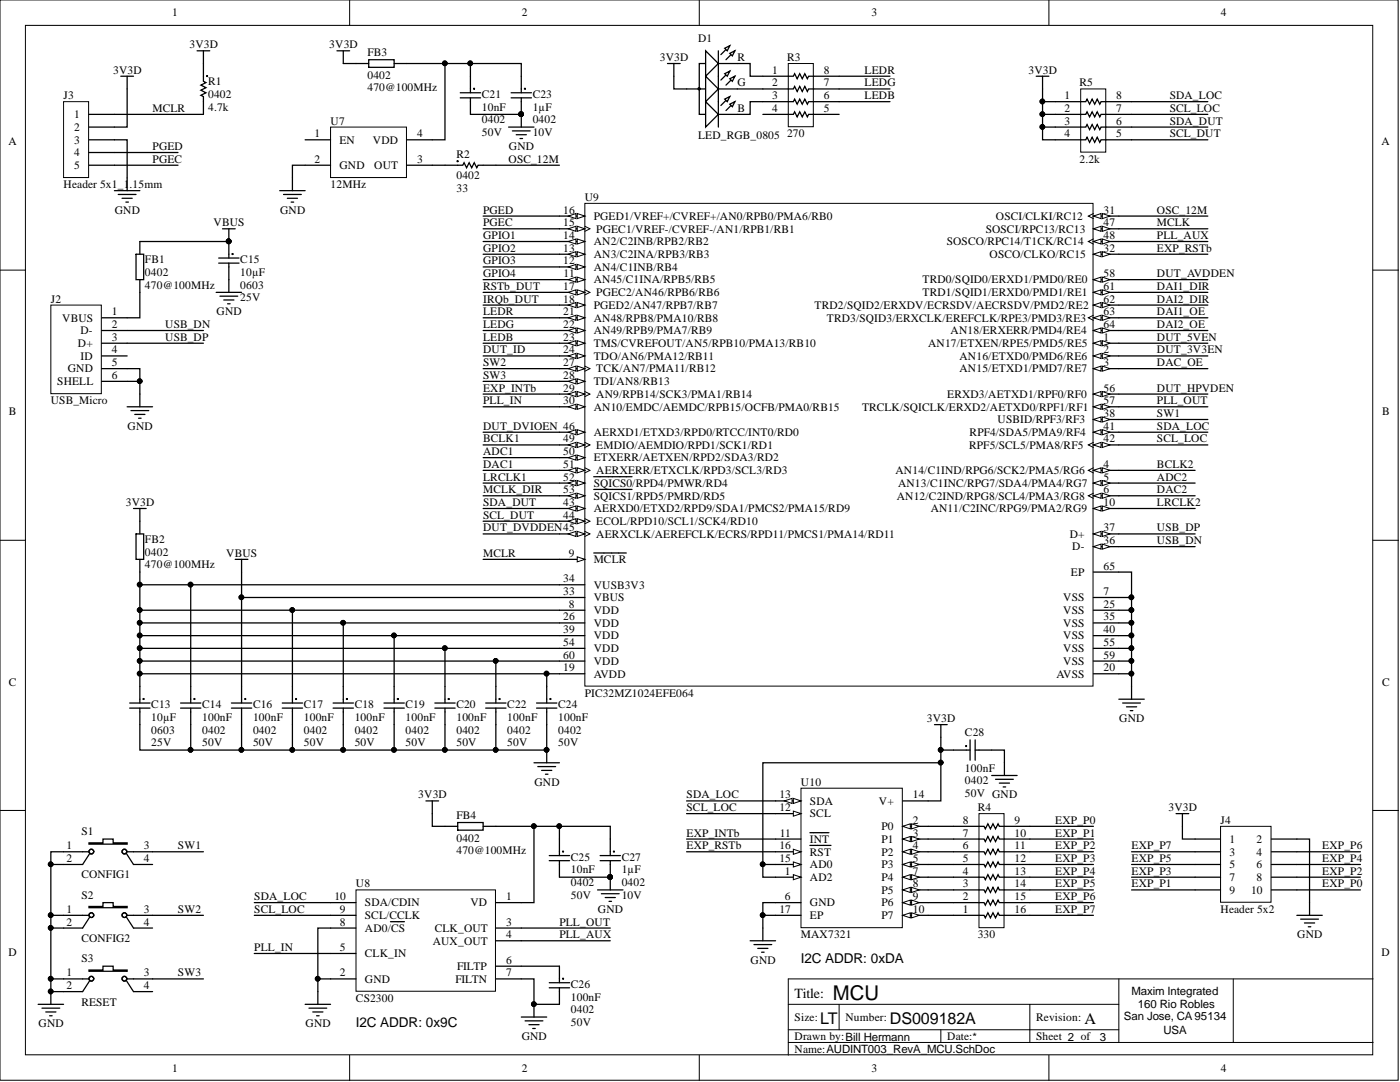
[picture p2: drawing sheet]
<svg xmlns="http://www.w3.org/2000/svg" width="279mm" height="216mm" viewBox="0 0 279 216" stroke-linecap="round" stroke-linejoin="round" font-family="sans-serif">
<defs><g id="words">
<text font-size="4.1" x="166.2" y="199.6">MCU</text>
<g font-size="3.2">
<text x="163.7" y="204.3">LT</text>
<text x="177.6" y="204.3">DS009182A</text>
<text x="216.4" y="204.3">A</text>
</g>
<text font-size="2.8" x="158.6" y="199">Title:</text>
<g font-size="2.7">
<text x="159.9" y="192.2">I2C ADDR: 0xDA</text>
<text x="71" y="204.9">I2C ADDR: 0x9C</text>
</g>
<g font-size="2.3">
<text x="34.3" y="3.3">1</text>
<text x="104.1" y="3.3">2</text>
<text x="173.9" y="3.3">3</text>
<text x="243.7" y="3.3">4</text>
<text x="37.8" y="9.6">3V3D</text>
<text x="65.7" y="9.6">3V3D</text>
<text x="73.3" y="11.2">FB3</text>
<text x="139.3" y="8.4">D1</text>
<text x="22.6" y="14.7">3V3D</text>
<text x="41.5" y="17">R1</text>
<text x="73.3" y="15.7">0402</text>
<text x="131.7" y="12.2">3V3D</text>
<text x="147.2" y="17.2">G</text>
<text x="147.2" y="12.2">R</text>
<text x="154.1" y="17.2">2</text>
<text x="154.1" y="14.7">1</text>
<text x="157.1" y="12.2">R3</text>
<text x="164.4" y="17.2">7</text>
<text x="164.4" y="14.7">8</text>
<text x="172.5" y="14.7">LEDR</text>
<text x="172.5" y="17.2">LEDG</text>
<text x="205.3" y="14.7">3V3D</text>
<text x="215.4" y="17.2">R5</text>
<text x="12.7" y="19.8">J3</text>
<text x="14.8" y="23.6">1</text>
<text x="30.4" y="22.3">MCLR</text>
<text x="41.5" y="19.5">0402</text>
<text x="41.5" y="22.1">4.7k</text>
<text x="73.3" y="18.3">470@100MHz</text>
<text x="96.2" y="22.1">10nF</text>
<text x="96.2" y="19.5">C21</text>
<text x="106.3" y="22.1">1µF</text>
<text x="106.3" y="19.5">C23</text>
<text x="147.2" y="22.3">B</text>
<text x="154.1" y="19.8">3</text>
<text x="154.1" y="22.3">4</text>
<text x="164.4" y="22.3">5</text>
<text x="164.4" y="19.8">6</text>
<text x="172.5" y="19.8">LEDB</text>
<text x="212.5" y="22.3">2</text>
<text x="212.5" y="19.8">1</text>
<text x="222.8" y="22.3">7</text>
<text x="222.8" y="19.8">8</text>
<text x="233.4" y="19.8">SDA_LOC</text>
<text x="233.4" y="22.3">SCL_LOC</text>
<text x="1.7" y="29">A</text>
<text x="14.8" y="26.1">2</text>
<text x="14.8" y="28.7">3</text>
<text x="30.4" y="29.9">PGED</text>
<text x="62.8" y="27.4">1</text>
<text x="66" y="24.9">U7</text>
<text x="67.7" y="28.7">EN</text>
<text x="74.4" y="28.7">VDD</text>
<text x="83.2" y="27.4">4</text>
<text x="96.2" y="24.6">0402</text>
<text x="96.2" y="27.1">50V</text>
<text x="101.6" y="29.9">GND</text>
<text x="106.3" y="24.6">0402</text>
<text x="106.3" y="27.1">10V</text>
<text x="139.3" y="27.6">LED_RGB_0805</text>
<text x="157.1" y="27.4">270</text>
<text x="212.5" y="24.9">3</text>
<text x="212.5" y="27.4">4</text>
<text x="222.8" y="27.4">5</text>
<text x="222.8" y="24.9">6</text>
<text x="233.4" y="24.9">SDA_DUT</text>
<text x="233.4" y="27.4">SCL_DUT</text>
<text x="275.7" y="29">A</text>
<text x="14.8" y="31.2">4</text>
<text x="14.8" y="33.7">5</text>
<text x="30.4" y="32.5">PGEC</text>
<text x="62.8" y="32.5">2</text>
<text x="67.7" y="33.7">GND</text>
<text x="74.7" y="33.7">OUT</text>
<text x="83.2" y="32.5">3</text>
<text x="91.1" y="35.8">0402</text>
<text x="91.1" y="31.6">R2</text>
<text x="101.5" y="32.5">OSC_12M</text>
<text x="215.4" y="32.5">2.2k</text>
<text x="12.7" y="37.5">Header 5x1_1</text>
<text x="25.9" y="37.5">.15mm</text>
<text x="66" y="37.5">12MHz</text>
<text x="91.1" y="38.3">33</text>
<text x="116.7" y="40.1">U9</text>
<text x="22.9" y="42.6">GND</text>
<text x="42.6" y="45.1">VBUS</text>
<text x="55.9" y="42.6">GND</text>
<text x="96.4" y="42.6">PGED</text>
<text x="96.4" y="45.1">PGEC</text>
<text x="96.4" y="47.7">GPIO1</text>
<text x="112.4" y="47.7">14</text>
<text x="112.4" y="45.1">15</text>
<text x="112.4" y="42.6">16</text>
<text x="118.5" y="43.9">PGED1/VREF+/CVREF+/AN0/RPB0/PMA6/RB0</text>
<text x="119" y="46.4">PGEC1/VREF-/CVREF-/AN1/RPB1/RB1</text>
<text x="196.7" y="46.4">SOSCI/RPC13/RC13</text>
<text x="198.8" y="43.9">OSCI/CLKI/RC12</text>
<text x="220.2" y="42.6">31</text>
<text x="220.2" y="45.1">47</text>
<text x="220.2" y="47.7">48</text>
<text x="230.9" y="45.1">MCLK</text>
<text x="230.9" y="47.7">PLL_AUX</text>
<text x="230.9" y="42.6">OSC_12M</text>
<text x="28.9" y="52.5">FB1</text>
<text x="48" y="52.5">C15</text>
<text x="96.4" y="50.2">GPIO2</text>
<text x="96.4" y="52.8">GPIO3</text>
<text x="112.4" y="52.8">12</text>
<text x="112.4" y="50.2">13</text>
<text x="118.5" y="51.5">AN3/C2INA/RPB3/RB3</text>
<text x="118.5" y="49">AN2/C2INB/RPB2/RB2</text>
<text x="188.9" y="49">SOSCO/RPC14/T1CK/RC14</text>
<text x="197.5" y="51.5">OSCO/CLKO/RC15</text>
<text x="220.2" y="50.2">32</text>
<text x="230.9" y="50.2">EXP_RSTb</text>
<text x="28.9" y="55">0402</text>
<text x="28.9" y="57.6">470@100MHz</text>
<text x="48" y="55">10µF</text>
<text x="48" y="57.6">0603</text>
<text x="96.4" y="57.8">RSTb_DUT</text>
<text x="96.4" y="55.3">GPIO4</text>
<text x="112.4" y="57.8">17</text>
<text x="112.5" y="55.3">11</text>
<text x="118.5" y="56.6">AN45/C1INA/RPB5/RB5</text>
<text x="118.5" y="54">AN4/C1INB/RB4</text>
<text x="119" y="59.1">PGEC2/AN46/RPB6/RB6</text>
<text x="184.1" y="56.6">TRD0/SQID0/ERXD1/PMD0/RE0</text>
<text x="184.1" y="59.1">TRD1/SQID1/ERXD0/PMD1/RE1</text>
<text x="220.2" y="55.3">58</text>
<text x="220.2" y="57.8">61</text>
<text x="230.9" y="55.3">DUT_AVDDEN</text>
<text x="230.9" y="57.8">DAI1_DIR</text>
<text x="10.1" y="60.4">J2</text>
<text x="12.4" y="64.2">VBUS</text>
<text x="22.3" y="62.9">1</text>
<text x="22.3" y="65.4">2</text>
<text x="33" y="65.4">USB_DN</text>
<text x="43.2" y="62.9">GND</text>
<text x="48" y="60.1">25V</text>
<text x="96.4" y="60.4">IRQb_DUT</text>
<text x="96.4" y="62.9">LEDR</text>
<text x="96.4" y="65.4">LEDG</text>
<text x="112.4" y="60.4">18</text>
<text x="112.4" y="62.9">21</text>
<text x="112.4" y="65.4">22</text>
<text x="118.5" y="61.6">PGED2/AN47/RPB7/RB7</text>
<text x="118.5" y="64.2">AN48/RPB8/PMA10/RB8</text>
<text x="162.6" y="61.6">TRD2/SQID2/ERXDV/ECRSDV/AECRSDV/PMD2/RE2</text>
<text x="165" y="64.2">TRD3/SQID3/ERXCLK/EREFCLK/RPE3/PMD3/RE3</text>
<text x="220.2" y="60.4">62</text>
<text x="220.2" y="62.9">63</text>
<text x="220.2" y="65.4">64</text>
<text x="230.9" y="62.9">DAI1_OE</text>
<text x="230.9" y="65.4">DAI2_OE</text>
<text x="230.9" y="60.4">DAI2_DIR</text>
<text x="15.6" y="69.2">D+</text>
<text x="16.1" y="66.7">D-</text>
<text x="16.1" y="71.8">ID</text>
<text x="22.3" y="68">3</text>
<text x="22.3" y="70.5">4</text>
<text x="33" y="68">USB_DP</text>
<text x="96.4" y="68">LEDB</text>
<text x="96.4" y="70.5">DUT_ID</text>
<text x="112.4" y="68">23</text>
<text x="112.4" y="70.5">24</text>
<text x="118.5" y="66.7">AN49/RPB9/PMA7/RB9</text>
<text x="118.5" y="69.2">TMS/CVREFOUT/AN5/RPB10/PMA13/RB10</text>
<text x="118.5" y="71.8">TDO/AN6/PMA12/RB11</text>
<text x="185.2" y="69.2">AN17/ETXEN/RPE5/PMD5/RE5</text>
<text x="189.7" y="66.7">AN18/ERXERR/PMD4/RE4</text>
<text x="191.5" y="71.8">AN16/ETXD0/PMD6/RE6</text>
<text x="220.2" y="68">1</text>
<text x="220.2" y="70.5">2</text>
<text x="230.9" y="68">DUT_5VEN</text>
<text x="230.9" y="70.5">DUT_3V3EN</text>
<text x="11.4" y="76.9">SHELL</text>
<text x="13.5" y="74.3">GND</text>
<text x="22.3" y="73.1">5</text>
<text x="22.3" y="75.6">6</text>
<text x="96.4" y="73.1">SW2</text>
<text x="96.4" y="75.6">SW3</text>
<text x="112.4" y="73.1">27</text>
<text x="112.4" y="75.6">28</text>
<text x="118.5" y="76.9">TDI/AN8/RB13</text>
<text x="119" y="74.3">TCK/AN7/PMA11/RB12</text>
<text x="191.5" y="74.3">AN15/ETXD1/PMD7/RE7</text>
<text x="220.2" y="73.1">3</text>
<text x="230.9" y="73.1">DAC_OE</text>
<text x="1.8" y="82.9">B</text>
<text x="10.1" y="80.7">USB_Micro</text>
<text x="96.4" y="80.7">PLL_IN</text>
<text x="96.4" y="78.1">EXP_INTb</text>
<text x="112.4" y="78.1">29</text>
<text x="112.4" y="80.7">30</text>
<text x="118.5" y="81.9">AN10/EMDC/AEMDC/RPB15/OCFB/PMA0/RB15</text>
<text x="119" y="79.4">AN9/RPB14/SCK3/PMA1/RB14</text>
<text x="172" y="81.9">TRCLK/SQICLK/ERXD2/AETXD0/RPF1/RF1</text>
<text x="189" y="79.4">ERXD3/AETXD1/RPF0/RF0</text>
<text x="220.2" y="83.2">38</text>
<text x="220.2" y="78.1">56</text>
<text x="220.2" y="80.7">57</text>
<text x="230.9" y="80.7">PLL_OUT</text>
<text x="230.9" y="83.2">SW1</text>
<text x="230.9" y="78.1">DUT_HPVDEN</text>
<text x="275.8" y="82.9">B</text>
<text x="25.5" y="85.7">GND</text>
<text x="96.4" y="88.3">BCLK1</text>
<text x="96.4" y="85.7">DUT_DVIOEN 46</text>
<text x="112.4" y="88.3">49</text>
<text x="118.5" y="87">AERXD1/ETXD3/RPD0/RTCC/INT0/RD0</text>
<text x="119" y="89.5">EMDIO/AEMDIO/RPD1/SCK1/RD1</text>
<text x="193.4" y="89.5">RPF5/SCL5/PMA8/RF5</text>
<text x="193.5" y="87">RPF4/SDA5/PMA9/RF4</text>
<text x="199.1" y="84.5">USBID/RPF3/RF3</text>
<text x="220.2" y="85.7">41</text>
<text x="220.2" y="88.3">42</text>
<text x="230.9" y="85.7">SDA_LOC</text>
<text x="230.9" y="88.3">SCL_LOC</text>
<text x="96.4" y="95.9">LRCLK1</text>
<text x="96.4" y="93.3">DAC1</text>
<text x="96.4" y="90.8">ADC1</text>
<text x="112.4" y="90.8">50</text>
<text x="112.4" y="93.3">51</text>
<text x="112.4" y="95.9">52</text>
<text x="118.5" y="92.1">ETXERR/AETXEN/RPD2/SDA3/RD2</text>
<text x="119" y="94.6">AERXERR/ETXCLK/RPD3/SCL3/RD3</text>
<text x="178.7" y="94.6">AN14/C1IND/RPG6/SCK2/PMA5/RG6</text>
<text x="220.2" y="93.3">4</text>
<text x="220.2" y="95.9">5</text>
<text x="230.9" y="93.3">BCLK2</text>
<text x="230.9" y="95.9">ADC2</text>
<text x="25.1" y="101">3V3D</text>
<text x="96.4" y="101">SDA_DUT</text>
<text x="96.4" y="98.4">MCLK_DIR</text>
<text x="112.4" y="101">43</text>
<text x="112.4" y="98.4">53</text>
<text x="118.5" y="97.2">SQICS0/RPD4/PMWR/RD4</text>
<text x="118.5" y="99.7">SQICS1/RPD5/PMRD/RD5</text>
<text x="179" y="99.7">AN12/C2IND/RPG8/SCL4/PMA3/RG8</text>
<text x="179.2" y="97.2">AN13/C1INC/RPG7/SDA4/PMA4/RG7</text>
<text x="220.2" y="98.4">6</text>
<text x="220.2" y="101">10</text>
<text x="230.9" y="101">LRCLK2</text>
<text x="230.9" y="98.4">DAC2</text>
<text x="96.4" y="103.5">SCL_DUT</text>
<text x="96.4" y="106">DUT_DVDDEN45</text>
<text x="112.4" y="103.5">44</text>
<text x="118.5" y="102.2">AERXD0/ETXD2/RPD9/SDA1/PMCS2/PMA15/RD9</text>
<text x="119" y="104.8">ECOL/RPD10/SCL1/SCK4/RD10</text>
<text x="119" y="107.3">AERXCLK/AEREFCLK/ECRS/RPD11/PMCS1/PMA14/RD11</text>
<text x="185.7" y="102.2">AN11/C2INC/RPG9/PMA2/RG9</text>
<text x="213.5" y="107.3">D+</text>
<text x="220.2" y="106">37</text>
<text x="230.9" y="106">USB_DP</text>
<text x="28.9" y="110.9">0402</text>
<text x="28.9" y="113.4">470@100MHz</text>
<text x="28.9" y="108.3">FB2</text>
<text x="45.2" y="111.1">VBUS</text>
<text x="96.4" y="111.1">MCLR</text>
<text x="113.5" y="111.1">9</text>
<text x="118.5" y="112.4">MCLR</text>
<text x="214" y="109.8">D-</text>
<text x="220.2" y="108.6">36</text>
<text x="220.2" y="113.6">65</text>
<text x="230.9" y="108.6">USB_DN</text>
<text x="112.4" y="118.7">33</text>
<text x="112.4" y="116.2">34</text>
<text x="118.5" y="120">VBUS</text>
<text x="118.5" y="117.4">VUSB3V3</text>
<text x="212.2" y="120">VSS</text>
<text x="213.7" y="114.9">EP</text>
<text x="220.2" y="118.7">7</text>
<text x="112.4" y="123.8">26</text>
<text x="113.5" y="121.3">8</text>
<text x="118.5" y="122.5">VDD</text>
<text x="118.5" y="125.1">VDD</text>
<text x="212.2" y="122.5">VSS</text>
<text x="212.2" y="125.1">VSS</text>
<text x="220.2" y="121.3">25</text>
<text x="220.2" y="123.8">35</text>
<text x="112.4" y="126.3">39</text>
<text x="112.4" y="128.9">54</text>
<text x="112.4" y="131.4">60</text>
<text x="118.5" y="127.6">VDD</text>
<text x="118.5" y="130.1">VDD</text>
<text x="212.2" y="127.6">VSS</text>
<text x="212.2" y="130.1">VSS</text>
<text x="220.2" y="126.3">40</text>
<text x="220.2" y="128.9">55</text>
<text x="220.2" y="131.4">59</text>
<text x="1.8" y="136.8">C</text>
<text x="112.4" y="133.9">19</text>
<text x="118.5" y="135.2">AVDD</text>
<text x="118.5" y="132.7">VDD</text>
<text x="210.9" y="135.2">AVSS</text>
<text x="212.2" y="132.7">VSS</text>
<text x="220.2" y="133.9">20</text>
<text x="275.8" y="136.8">C</text>
<text x="30.2" y="143.8">10µF</text>
<text x="30.2" y="141.3">C13</text>
<text x="40.3" y="143.8">100nF</text>
<text x="40.3" y="141.3">C14</text>
<text x="50.5" y="143.8">100nF</text>
<text x="50.5" y="141.3">C16</text>
<text x="60.6" y="143.8">100nF</text>
<text x="60.6" y="141.3">C17</text>
<text x="70.8" y="143.8">100nF</text>
<text x="70.8" y="141.3">C18</text>
<text x="80.9" y="143.8">100nF</text>
<text x="80.9" y="141.3">C19</text>
<text x="91.1" y="143.8">100nF</text>
<text x="91.1" y="141.3">C20</text>
<text x="101.2" y="143.8">100nF</text>
<text x="101.2" y="141.3">C22</text>
<text x="111.4" y="143.8">100nF</text>
<text x="111.4" y="141.3">C24</text>
<text x="116.7" y="139">PIC32MZ1024EFE064</text>
<text x="30.2" y="146.4">0603</text>
<text x="30.2" y="148.9">25V</text>
<text x="40.3" y="146.4">0402</text>
<text x="40.3" y="148.9">50V</text>
<text x="50.5" y="146.4">0402</text>
<text x="50.5" y="148.9">50V</text>
<text x="60.6" y="146.4">0402</text>
<text x="60.6" y="148.9">50V</text>
<text x="70.8" y="146.4">0402</text>
<text x="70.8" y="148.9">50V</text>
<text x="80.9" y="146.4">0402</text>
<text x="80.9" y="148.9">50V</text>
<text x="91.1" y="146.4">0402</text>
<text x="91.1" y="148.9">50V</text>
<text x="101.2" y="146.4">0402</text>
<text x="101.2" y="148.9">50V</text>
<text x="111.4" y="146.4">0402</text>
<text x="111.4" y="148.9">50V</text>
<text x="185" y="144.1">3V3D</text>
<text x="192.6" y="146.9">C28</text>
<text x="223.4" y="144.1">GND</text>
<text x="192.6" y="154">100nF</text>
<text x="83.5" y="159.3">3V3D</text>
<text x="106.7" y="156.8">GND</text>
<text x="137" y="159.3">SDA_LOC</text>
<text x="137" y="161.8">SCL_LOC</text>
<text x="155.5" y="161.8">12</text>
<text x="155.5" y="159.3">13</text>
<text x="159.9" y="156.8">U10</text>
<text x="161.6" y="160.6">SDA</text>
<text x="175.4" y="160.6">V+</text>
<text x="182.2" y="159.3">14</text>
<text x="192.6" y="156.5">0402</text>
<text x="192.6" y="159.1">50V GND</text>
<text x="195.1" y="161.8">R4</text>
<text x="233.2" y="161.8">3V3D</text>
<text x="16.2" y="166.7">S1</text>
<text x="91.1" y="167.9">0402</text>
<text x="91.1" y="163.4">FB4</text>
<text x="137" y="166.9">EXP_INTb</text>
<text x="155.6" y="166.9">11</text>
<text x="161.6" y="163.1">SCL</text>
<text x="175.9" y="165.6">P0</text>
<text x="182.2" y="164.4">2</text>
<text x="182.2" y="166.9">3</text>
<text x="192.2" y="166.9">7</text>
<text x="192.2" y="164.4">8</text>
<text x="202.5" y="164.4">9</text>
<text x="202.5" y="166.9">10</text>
<text x="210.6" y="164.4">EXP_P0</text>
<text x="210.6" y="166.9">EXP_P1</text>
<text x="243.6" y="164.4">J4</text>
<text x="13.3" y="169.5">1</text>
<text x="13.3" y="172">2</text>
<text x="28.7" y="169.5">3</text>
<text x="28.7" y="172">4</text>
<text x="35.5" y="169.5">SW1</text>
<text x="91.1" y="170.5">470@100MHz</text>
<text x="113.9" y="171.7">C25</text>
<text x="124.1" y="171.7">C27</text>
<text x="137" y="169.5">EXP_RSTb</text>
<text x="155.5" y="172">15</text>
<text x="155.5" y="169.5">16</text>
<text x="161.6" y="168.2">INT</text>
<text x="161.6" y="173.3">AD0</text>
<text x="161.6" y="170.7">RST</text>
<text x="175.9" y="168.2">P1</text>
<text x="175.9" y="170.7">P2</text>
<text x="175.9" y="173.3">P3</text>
<text x="182.2" y="169.5">4</text>
<text x="182.2" y="172">5</text>
<text x="192.2" y="172">5</text>
<text x="192.2" y="169.5">6</text>
<text x="202.5" y="169.5">11</text>
<text x="202.5" y="172">12</text>
<text x="210.6" y="169.5">EXP_P2</text>
<text x="210.6" y="172">EXP_P3</text>
<text x="225.8" y="172">EXP_P5</text>
<text x="225.8" y="169.5">EXP_P7</text>
<text x="245.4" y="168.2">1</text>
<text x="245.4" y="170.7">3</text>
<text x="245.4" y="173.3">5</text>
<text x="250.8" y="168.2">2</text>
<text x="250.8" y="170.7">4</text>
<text x="250.8" y="173.3">6</text>
<text x="263.9" y="172">EXP_P4</text>
<text x="263.9" y="169.5">EXP_P6</text>
<text x="16.2" y="175.3">CONFIG1</text>
<text x="16.2" y="179.3">S2</text>
<text x="50.7" y="179.6">SDA_LOC</text>
<text x="66.7" y="179.6">10</text>
<text x="71" y="177.1">U8</text>
<text x="101" y="179.6">1</text>
<text x="113.9" y="174.3">10nF</text>
<text x="113.9" y="176.8">0402</text>
<text x="113.9" y="179.3">50V</text>
<text x="124.1" y="174.3">1µF</text>
<text x="124.1" y="176.8">0402</text>
<text x="124.1" y="179.3">10V</text>
<text x="156.6" y="174.5">1</text>
<text x="156.6" y="179.6">6</text>
<text x="161.6" y="175.8">AD2</text>
<text x="175.9" y="175.8">P4</text>
<text x="175.9" y="178.3">P5</text>
<text x="182.2" y="174.5">7</text>
<text x="182.2" y="177.1">8</text>
<text x="182.2" y="179.6">9</text>
<text x="192.2" y="179.6">2</text>
<text x="192.2" y="177.1">3</text>
<text x="192.2" y="174.5">4</text>
<text x="202.5" y="174.5">13</text>
<text x="202.5" y="177.1">14</text>
<text x="202.5" y="179.6">15</text>
<text x="210.6" y="174.5">EXP_P4</text>
<text x="210.6" y="177.1">EXP_P5</text>
<text x="210.6" y="179.6">EXP_P6</text>
<text x="225.8" y="177.1">EXP_P1</text>
<text x="225.8" y="174.5">EXP_P3</text>
<text x="245.4" y="175.8">7</text>
<text x="245.4" y="178.3">9</text>
<text x="249.7" y="178.3">10</text>
<text x="250.8" y="175.8">8</text>
<text x="263.9" y="177.1">EXP_P0</text>
<text x="263.9" y="174.5">EXP_P2</text>
<text x="13.3" y="182.1">1</text>
<text x="13.3" y="184.7">2</text>
<text x="28.7" y="182.1">3</text>
<text x="28.7" y="184.7">4</text>
<text x="35.5" y="182.1">SW2</text>
<text x="50.7" y="182.1">SCL_LOC</text>
<text x="67.8" y="184.7">8</text>
<text x="67.8" y="182.1">9</text>
<text x="72.8" y="185.9">AD0/CS</text>
<text x="72.8" y="180.9">SDA/CDIN</text>
<text x="72.8" y="183.4">SCL/CCLK</text>
<text x="86.8" y="185.9">CLK_OUT</text>
<text x="93.9" y="180.9">VD</text>
<text x="101" y="184.7">3</text>
<text x="111.6" y="184.7">PLL_OUT</text>
<text x="119.3" y="182.1">GND</text>
<text x="155.5" y="182.1">17</text>
<text x="161.6" y="180.9">GND</text>
<text x="161.6" y="183.4">EP</text>
<text x="175.9" y="180.9">P6</text>
<text x="175.9" y="183.4">P7</text>
<text x="182.2" y="182.1">10</text>
<text x="192.2" y="182.1">1</text>
<text x="202.5" y="182.1">16</text>
<text x="210.6" y="182.1">EXP_P7</text>
<text x="243.6" y="182.1">Header 5x2</text>
<text x="1.7" y="190.7">D</text>
<text x="16.2" y="188">CONFIG2</text>
<text x="50.7" y="189.7">PLL_IN</text>
<text x="67.8" y="189.7">5</text>
<text x="72.8" y="191">CLK_IN</text>
<text x="86.4" y="188.5">AUX_OUT</text>
<text x="101" y="187.2">4</text>
<text x="111.6" y="187.2">PLL_AUX</text>
<text x="159.9" y="187.2">MAX7321</text>
<text x="195.1" y="187.2">330</text>
<text x="258.9" y="187.2">GND</text>
<text x="275.7" y="190.7">D</text>
<text x="13.3" y="194.8">1</text>
<text x="13.3" y="197.4">2</text>
<text x="16.2" y="192">S3</text>
<text x="28.7" y="194.8">3</text>
<text x="28.7" y="197.4">4</text>
<text x="35.5" y="194.8">SW3</text>
<text x="67.8" y="194.8">2</text>
<text x="72.8" y="196.1">GND</text>
<text x="90.9" y="196.1">FILTN</text>
<text x="91.3" y="193.6">FILTP</text>
<text x="101" y="194.8">7</text>
<text x="101" y="192.3">6</text>
<text x="113.9" y="197.1">C26</text>
<text x="149.8" y="192.3">GND</text>
<text x="16.2" y="200.7">RESET</text>
<text x="71" y="199.9">CS2300</text>
<text x="113.9" y="199.6">100nF</text>
<text x="113.9" y="202.2">0402</text>
<text x="158.6" y="203.7">Size:</text>
<text x="168.7" y="203.7">Number:</text>
<text x="206.8" y="203.7">Revision:</text>
<text x="224.3" y="203.4">San Jose, CA 95134</text>
<text x="225.8" y="198.6">Maxim Integrated</text>
<text x="227.1" y="201.2">160 Rio Robles</text>
<text x="7.7" y="205">GND</text>
<text x="61" y="205">GND</text>
<text x="104.1" y="207.5">GND</text>
<text x="113.9" y="204.7">50V</text>
<text x="158.6" y="207.5">Drawn by:Bill Hermann</text>
<text x="189" y="207.5">Date:*</text>
<text x="206.8" y="207.5">Sheet 2 of</text>
<text x="219.5" y="207.8">3</text>
<text x="232.2" y="206.2">USA</text>
<text x="34.3" y="213.8">1</text>
<text x="104.1" y="213.8">2</text>
<text x="158.6" y="210">Name:AUDINT003_RevA_MCU.SchDoc</text>
<text x="173.9" y="213.8">3</text>
<text x="243.7" y="213.8">4</text>
</g>
</g></defs>
<g fill="#fff" stroke="#000" stroke-width=".2">
<path d="M0 0h279v215.5h-279z"/>
<path d="M5.1 5.1h268.9v205.4h-268.9z"/>
</g>
<g fill="none" stroke="#000" stroke-width=".2">
<path d="M69.8 0v5.1M139.6 0v5.1M209.3 0v5.1M0 53.9h5.1M274 53.9h5.1M0 107.8h5.1M274 107.8h5.1M0 161.7h5.1M274 161.7h5.1M223.3 195.3v12.7M246.1 195.3v12.7M274 195.3h-116.7v15.3"/>
<path d="M69.8 210.6v5M139.6 210.6v5M157.3 205.5h66M157.3 200.4h66M157.3 208h116.7M167.5 200.4v5.1M187.8 205.5v2.5M205.5 200.4v7.6M209.3 210.6v5"/>
</g>
<path d="M116.7 40.6h101.4v96.3h-101.4z" fill="#fff" stroke="#000" stroke-width=".2"/>
<path d="M218.2 68.5h5.1" fill="none" stroke="#000" stroke-width=".25"/>
<path d="M218.2 68.5l1.5-.5v1z" fill="#fff"/>
<path d="M218.2 68.5l1.5-.5v1z" fill="none" stroke="#000" stroke-width=".2"/>
<path d="M220 68l1.5 .5-1.5 .5z" fill="#fff"/>
<path d="M220 68l1.5 .5-1.5 .5z" fill="none" stroke="#000" stroke-width=".2"/>
<path d="M218.2 71h5.1" fill="none" stroke="#000" stroke-width=".25"/>
<path d="M218.2 71l1.5-.5v1z" fill="#fff"/>
<path d="M218.2 71l1.5-.5v1z" fill="none" stroke="#000" stroke-width=".2"/>
<path d="M220 70.5l1.5 .5-1.5 .5z" fill="#fff"/>
<path d="M220 70.5l1.5 .5-1.5 .5z" fill="none" stroke="#000" stroke-width=".2"/>
<path d="M218.2 73.6h5.1" fill="none" stroke="#000" stroke-width=".25"/>
<path d="M218.2 73.6l1.5-.5v1z" fill="#fff"/>
<path d="M218.2 73.6l1.5-.5v1z" fill="none" stroke="#000" stroke-width=".2"/>
<path d="M220 73.1l1.5 .5-1.5 .5z" fill="#fff"/>
<path d="M220 73.1l1.5 .5-1.5 .5zM218.2 93.3l-1 .6 1 .5" fill="none" stroke="#000" stroke-width=".2"/>
<path d="M218.2 93.9h5.1" fill="none" stroke="#000" stroke-width=".25"/>
<path d="M218.2 93.9l1.5-.6v1.1z" fill="#fff"/>
<path d="M218.2 93.9l1.5-.6v1.1z" fill="none" stroke="#000" stroke-width=".2"/>
<path d="M220 93.3l1.5 .6-1.5 .5z" fill="#fff"/>
<path d="M220 93.3l1.5 .6-1.5 .5z" fill="none" stroke="#000" stroke-width=".2"/>
<path d="M218.2 96.4h5.1" fill="none" stroke="#000" stroke-width=".25"/>
<path d="M218.2 96.4l1.5-.5v1z" fill="#fff"/>
<path d="M218.2 96.4l1.5-.5v1z" fill="none" stroke="#000" stroke-width=".2"/>
<path d="M220 95.9l1.5 .5-1.5 .5z" fill="#fff"/>
<path d="M218.2 98.4l-1 .5 1 .5M220 95.9l1.5 .5-1.5 .5z" fill="none" stroke="#000" stroke-width=".2"/>
<path d="M218.2 98.9h5.1" fill="none" stroke="#000" stroke-width=".25"/>
<path d="M218.2 98.9l1.5-.5v1z" fill="#fff"/>
<path d="M218.2 98.9l1.5-.5v1z" fill="none" stroke="#000" stroke-width=".2"/>
<path d="M220 98.4l1.5 .5-1.5 .5z" fill="#fff"/>
<path d="M220 98.4l1.5 .5-1.5 .5z" fill="none" stroke="#000" stroke-width=".2"/>
<path d="M111.6 111.6h5.1M218.2 119.2h5.1M111.6 121.8h5.1" fill="none" stroke="#000" stroke-width=".25"/>
<path d="M115.2 111.1l1.5 .5-1.5 .5z" fill="#fff"/>
<path d="M115.2 111.1l1.5 .5-1.5 .5z" fill="none" stroke="#000" stroke-width=".2"/>
<path d="M118.5 110.3h6.5M218.2 101.5h5.1" fill="none" stroke="#000" stroke-width=".25"/>
<path d="M218.2 101.5l1.5-.5v1z" fill="#fff"/>
<path d="M218.2 101.5l1.5-.5v1z" fill="none" stroke="#000" stroke-width=".2"/>
<path d="M220 101l1.5 .5-1.5 .5z" fill="#fff"/>
<path d="M220 101l1.5 .5-1.5 .5z" fill="none" stroke="#000" stroke-width=".2"/>
<path d="M111.6 55.8h5.1" fill="none" stroke="#000" stroke-width=".25"/>
<path d="M115.2 55.3l1.5 .5-1.5 .5z" fill="#fff"/>
<path d="M115.2 55.3l1.5 .5-1.5 .5z" fill="none" stroke="#000" stroke-width=".2"/>
<path d="M113.4 55.8l1.5-.5v1z" fill="#fff"/>
<path d="M113.4 55.8l1.5-.5v1z" fill="none" stroke="#000" stroke-width=".2"/>
<path d="M111.6 53.3h5.1" fill="none" stroke="#000" stroke-width=".25"/>
<path d="M115.2 52.8l1.5 .5-1.5 .5z" fill="#fff"/>
<path d="M115.2 52.8l1.5 .5-1.5 .5z" fill="none" stroke="#000" stroke-width=".2"/>
<path d="M113.4 53.3l1.5-.5v1z" fill="#fff"/>
<path d="M113.4 53.3l1.5-.5v1z" fill="none" stroke="#000" stroke-width=".2"/>
<path d="M111.6 50.7h5.1" fill="none" stroke="#000" stroke-width=".25"/>
<path d="M115.2 50.2l1.5 .5-1.5 .5z" fill="#fff"/>
<path d="M115.2 50.2l1.5 .5-1.5 .5z" fill="none" stroke="#000" stroke-width=".2"/>
<path d="M113.4 50.7l1.5-.5v1z" fill="#fff"/>
<path d="M113.4 50.7l1.5-.5v1z" fill="none" stroke="#000" stroke-width=".2"/>
<path d="M111.6 48.2h5.1" fill="none" stroke="#000" stroke-width=".25"/>
<path d="M115.2 47.7l1.5 .5-1.5 .5z" fill="#fff"/>
<path d="M115.2 47.7l1.5 .5-1.5 .5z" fill="none" stroke="#000" stroke-width=".2"/>
<path d="M113.4 48.2l1.5-.5v1z" fill="#fff"/>
<path d="M113.4 48.2l1.5-.5v1zM116.7 45.1l1 .6-1 .5" fill="none" stroke="#000" stroke-width=".2"/>
<path d="M111.6 45.7h5.1" fill="none" stroke="#000" stroke-width=".25"/>
<path d="M115.2 45.1l1.5 .6-1.5 .5z" fill="#fff"/>
<path d="M115.2 45.1l1.5 .6-1.5 .5z" fill="none" stroke="#000" stroke-width=".2"/>
<path d="M113.4 45.7l1.5-.6v1.1z" fill="#fff"/>
<path d="M113.4 45.7l1.5-.6v1.1z" fill="none" stroke="#000" stroke-width=".2"/>
<path d="M111.6 43.1h5.1" fill="none" stroke="#000" stroke-width=".25"/>
<path d="M115.2 42.6l1.5 .5-1.5 .5z" fill="#fff"/>
<path d="M115.2 42.6l1.5 .5-1.5 .5z" fill="none" stroke="#000" stroke-width=".2"/>
<path d="M113.4 43.1l1.5-.5v1z" fill="#fff"/>
<path d="M113.4 43.1l1.5-.5v1zM116.7 57.8l1 .5-1 .5" fill="none" stroke="#000" stroke-width=".2"/>
<path d="M111.6 58.3h5.1" fill="none" stroke="#000" stroke-width=".25"/>
<path d="M115.2 57.8l1.5 .5-1.5 .5z" fill="#fff"/>
<path d="M115.2 57.8l1.5 .5-1.5 .5z" fill="none" stroke="#000" stroke-width=".2"/>
<path d="M113.4 58.3l1.5-.5v1z" fill="#fff"/>
<path d="M113.4 58.3l1.5-.5v1z" fill="none" stroke="#000" stroke-width=".2"/>
<path d="M111.6 60.9h5.1" fill="none" stroke="#000" stroke-width=".25"/>
<path d="M115.2 60.4l1.5 .5-1.5 .5z" fill="#fff"/>
<path d="M115.2 60.4l1.5 .5-1.5 .5z" fill="none" stroke="#000" stroke-width=".2"/>
<path d="M113.4 60.9l1.5-.5v1z" fill="#fff"/>
<path d="M113.4 60.9l1.5-.5v1z" fill="none" stroke="#000" stroke-width=".2"/>
<path d="M111.6 63.4h5.1M111.6 134.4h5.1M218.2 134.4h5.1" fill="none" stroke="#000" stroke-width=".25"/>
<path d="M115.2 62.9l1.5 .5-1.5 .5z" fill="#fff"/>
<path d="M115.2 62.9l1.5 .5-1.5 .5z" fill="none" stroke="#000" stroke-width=".2"/>
<path d="M113.4 63.4l1.5-.5v1z" fill="#fff"/>
<path d="M113.4 63.4l1.5-.5v1z" fill="none" stroke="#000" stroke-width=".2"/>
<path d="M111.6 65.9h5.1" fill="none" stroke="#000" stroke-width=".25"/>
<path d="M115.2 65.4l1.5 .5-1.5 .6z" fill="#fff"/>
<path d="M115.2 65.4l1.5 .5-1.5 .6z" fill="none" stroke="#000" stroke-width=".2"/>
<path d="M113.4 65.9l1.5-.5v1.1z" fill="#fff"/>
<path d="M113.4 65.9l1.5-.5v1.1z" fill="none" stroke="#000" stroke-width=".2"/>
<path d="M111.6 68.5h5.1" fill="none" stroke="#000" stroke-width=".25"/>
<path d="M115.2 68l1.5 .5-1.5 .5z" fill="#fff"/>
<path d="M115.2 68l1.5 .5-1.5 .5z" fill="none" stroke="#000" stroke-width=".2"/>
<path d="M113.4 68.5l1.5-.5v1z" fill="#fff"/>
<path d="M113.4 68.5l1.5-.5v1z" fill="none" stroke="#000" stroke-width=".2"/>
<path d="M111.6 71h5.1" fill="none" stroke="#000" stroke-width=".25"/>
<path d="M115.2 70.5l1.5 .5-1.5 .5z" fill="#fff"/>
<path d="M115.2 70.5l1.5 .5-1.5 .5z" fill="none" stroke="#000" stroke-width=".2"/>
<path d="M113.4 71l1.5-.5v1z" fill="#fff"/>
<path d="M113.4 71l1.5-.5v1zM116.7 73.1l1 .5-1 .5" fill="none" stroke="#000" stroke-width=".2"/>
<path d="M111.6 73.6h5.1M111.6 124.3h5.1M218.2 121.8h5.1" fill="none" stroke="#000" stroke-width=".25"/>
<path d="M115.2 73.1l1.5 .5-1.5 .5z" fill="#fff"/>
<path d="M115.2 73.1l1.5 .5-1.5 .5z" fill="none" stroke="#000" stroke-width=".2"/>
<path d="M113.4 73.6l1.5-.5v1z" fill="#fff"/>
<path d="M113.4 73.6l1.5-.5v1z" fill="none" stroke="#000" stroke-width=".2"/>
<path d="M111.6 76.1h5.1" fill="none" stroke="#000" stroke-width=".25"/>
<path d="M115.2 75.6l1.5 .5-1.5 .5z" fill="#fff"/>
<path d="M115.2 75.6l1.5 .5-1.5 .5z" fill="none" stroke="#000" stroke-width=".2"/>
<path d="M113.4 76.1l1.5-.5v1z" fill="#fff"/>
<path d="M113.4 76.1l1.5-.5v1zM116.7 78.1l1 .5-1 .5" fill="none" stroke="#000" stroke-width=".2"/>
<path d="M111.6 78.6h5.1" fill="none" stroke="#000" stroke-width=".25"/>
<path d="M115.2 78.1l1.5 .5-1.5 .5z" fill="#fff"/>
<path d="M115.2 78.1l1.5 .5-1.5 .5z" fill="none" stroke="#000" stroke-width=".2"/>
<path d="M113.4 78.6l1.5-.5v1z" fill="#fff"/>
<path d="M113.4 78.6l1.5-.5v1z" fill="none" stroke="#000" stroke-width=".2"/>
<path d="M111.6 81.2h5.1" fill="none" stroke="#000" stroke-width=".25"/>
<path d="M115.2 80.7l1.5 .5-1.5 .5z" fill="#fff"/>
<path d="M115.2 80.7l1.5 .5-1.5 .5z" fill="none" stroke="#000" stroke-width=".2"/>
<path d="M113.4 81.2l1.5-.5v1z" fill="#fff"/>
<path d="M218.2 42.6l-1 .5 1 .5M113.4 81.2l1.5-.5v1z" fill="none" stroke="#000" stroke-width=".2"/>
<path d="M218.2 43.1h5.1" fill="none" stroke="#000" stroke-width=".25"/>
<path d="M218.2 43.1l1.5-.5v1z" fill="#fff"/>
<path d="M218.2 43.1l1.5-.5v1z" fill="none" stroke="#000" stroke-width=".2"/>
<path d="M220 42.6l1.5 .5-1.5 .5z" fill="#fff"/>
<path d="M220 42.6l1.5 .5-1.5 .5z" fill="none" stroke="#000" stroke-width=".2"/>
<path d="M218.2 50.7h5.1" fill="none" stroke="#000" stroke-width=".25"/>
<path d="M218.2 50.7l1.5-.5v1z" fill="#fff"/>
<path d="M218.2 50.7l1.5-.5v1z" fill="none" stroke="#000" stroke-width=".2"/>
<path d="M220 50.2l1.5 .5-1.5 .5z" fill="#fff"/>
<path d="M220 50.2l1.5 .5-1.5 .5z" fill="none" stroke="#000" stroke-width=".2"/>
<path d="M111.6 119.2h5.1M111.6 116.7h5.1M218.2 109.1h5.1M218.2 124.3h5.1" fill="none" stroke="#000" stroke-width=".25"/>
<path d="M218.2 109.1l1.5-.5v1z" fill="#fff"/>
<path d="M218.2 109.1l1.5-.5v1z" fill="none" stroke="#000" stroke-width=".2"/>
<path d="M220 108.6l1.5 .5-1.5 .5z" fill="#fff"/>
<path d="M220 108.6l1.5 .5-1.5 .5z" fill="none" stroke="#000" stroke-width=".2"/>
<path d="M218.2 106.5h5.1" fill="none" stroke="#000" stroke-width=".25"/>
<path d="M218.2 106.5l1.5-.5v1z" fill="#fff"/>
<path d="M218.2 106.5l1.5-.5v1z" fill="none" stroke="#000" stroke-width=".2"/>
<path d="M220 106l1.5 .5-1.5 .5z" fill="#fff"/>
<path d="M220 106l1.5 .5-1.5 .5z" fill="none" stroke="#000" stroke-width=".2"/>
<path d="M218.2 83.7h5.1" fill="none" stroke="#000" stroke-width=".25"/>
<path d="M218.2 83.7l1.5-.5v1z" fill="#fff"/>
<path d="M218.2 83.7l1.5-.5v1z" fill="none" stroke="#000" stroke-width=".2"/>
<path d="M220 83.2l1.5 .5-1.5 .5z" fill="#fff"/>
<path d="M220 83.2l1.5 .5-1.5 .5z" fill="none" stroke="#000" stroke-width=".2"/>
<path d="M218.2 86.2h5.1M111.6 126.8h5.1M218.2 126.8h5.1" fill="none" stroke="#000" stroke-width=".25"/>
<path d="M218.2 86.2l1.5-.5v1.1z" fill="#fff"/>
<path d="M218.2 86.2l1.5-.5v1.1z" fill="none" stroke="#000" stroke-width=".2"/>
<path d="M220 85.7l1.5 .5-1.5 .6z" fill="#fff"/>
<path d="M218.2 88.3l-1 .5 1 .5M220 85.7l1.5 .5-1.5 .6z" fill="none" stroke="#000" stroke-width=".2"/>
<path d="M218.2 88.8h5.1" fill="none" stroke="#000" stroke-width=".25"/>
<path d="M218.2 88.8l1.5-.5v1z" fill="#fff"/>
<path d="M218.2 88.8l1.5-.5v1z" fill="none" stroke="#000" stroke-width=".2"/>
<path d="M220 88.3l1.5 .5-1.5 .5z" fill="#fff"/>
<path d="M220 88.3l1.5 .5-1.5 .5z" fill="none" stroke="#000" stroke-width=".2"/>
<path d="M111.6 101.5h5.1" fill="none" stroke="#000" stroke-width=".25"/>
<path d="M115.2 101l1.5 .5-1.5 .5z" fill="#fff"/>
<path d="M115.2 101l1.5 .5-1.5 .5z" fill="none" stroke="#000" stroke-width=".2"/>
<path d="M113.4 101.5l1.5-.5v1z" fill="#fff"/>
<path d="M113.4 101.5l1.5-.5v1zM116.7 103.5l1 .5-1 .5" fill="none" stroke="#000" stroke-width=".2"/>
<path d="M111.6 104h5.1" fill="none" stroke="#000" stroke-width=".25"/>
<path d="M115.2 103.5l1.5 .5-1.5 .5z" fill="#fff"/>
<path d="M115.2 103.5l1.5 .5-1.5 .5z" fill="none" stroke="#000" stroke-width=".2"/>
<path d="M113.4 104l1.5-.5v1z" fill="#fff"/>
<path d="M113.4 104l1.5-.5v1zM116.7 106l1 .5-1 .5" fill="none" stroke="#000" stroke-width=".2"/>
<path d="M111.6 106.5h5.1" fill="none" stroke="#000" stroke-width=".25"/>
<path d="M115.2 106l1.5 .5-1.5 .5z" fill="#fff"/>
<path d="M115.2 106l1.5 .5-1.5 .5z" fill="none" stroke="#000" stroke-width=".2"/>
<path d="M113.4 106.5l1.5-.5v1z" fill="#fff"/>
<path d="M113.4 106.5l1.5-.5v1z" fill="none" stroke="#000" stroke-width=".2"/>
<path d="M111.6 86.2h5.1" fill="none" stroke="#000" stroke-width=".25"/>
<path d="M115.2 85.7l1.5 .5-1.5 .6z" fill="#fff"/>
<path d="M115.2 85.7l1.5 .5-1.5 .6z" fill="none" stroke="#000" stroke-width=".2"/>
<path d="M113.4 86.2l1.5-.5v1.1z" fill="#fff"/>
<path d="M113.4 86.2l1.5-.5v1.1z" fill="none" stroke="#000" stroke-width=".2"/>
<path d="M218.2 45.7h5.1" fill="none" stroke="#000" stroke-width=".25"/>
<path d="M218.2 45.7l1.5-.6v1.1z" fill="#fff"/>
<path d="M218.2 45.7l1.5-.6v1.1z" fill="none" stroke="#000" stroke-width=".2"/>
<path d="M220 45.1l1.5 .6-1.5 .5z" fill="#fff"/>
<path d="M218.2 47.7l-1 .5 1 .5M220 45.1l1.5 .6-1.5 .5z" fill="none" stroke="#000" stroke-width=".2"/>
<path d="M218.2 48.2h5.1" fill="none" stroke="#000" stroke-width=".25"/>
<path d="M218.2 48.2l1.5-.5v1z" fill="#fff"/>
<path d="M218.2 48.2l1.5-.5v1z" fill="none" stroke="#000" stroke-width=".2"/>
<path d="M220 47.7l1.5 .5-1.5 .5z" fill="#fff"/>
<path d="M220 47.7l1.5 .5-1.5 .5zM116.7 88.3l1 .5-1 .5" fill="none" stroke="#000" stroke-width=".2"/>
<path d="M111.6 88.8h5.1" fill="none" stroke="#000" stroke-width=".25"/>
<path d="M115.2 88.3l1.5 .5-1.5 .5z" fill="#fff"/>
<path d="M115.2 88.3l1.5 .5-1.5 .5z" fill="none" stroke="#000" stroke-width=".2"/>
<path d="M113.4 88.8l1.5-.5v1z" fill="#fff"/>
<path d="M113.4 88.8l1.5-.5v1z" fill="none" stroke="#000" stroke-width=".2"/>
<path d="M111.6 91.3h5.1" fill="none" stroke="#000" stroke-width=".25"/>
<path d="M115.2 90.8l1.5 .5-1.5 .5z" fill="#fff"/>
<path d="M115.2 90.8l1.5 .5-1.5 .5z" fill="none" stroke="#000" stroke-width=".2"/>
<path d="M113.4 91.3l1.5-.5v1z" fill="#fff"/>
<path d="M113.4 91.3l1.5-.5v1zM116.7 93.3l1 .6-1 .5" fill="none" stroke="#000" stroke-width=".2"/>
<path d="M111.6 93.9h5.1" fill="none" stroke="#000" stroke-width=".25"/>
<path d="M115.2 93.3l1.5 .6-1.5 .5z" fill="#fff"/>
<path d="M115.2 93.3l1.5 .6-1.5 .5z" fill="none" stroke="#000" stroke-width=".2"/>
<path d="M113.4 93.9l1.5-.6v1.1z" fill="#fff"/>
<path d="M113.4 93.9l1.5-.6v1.1z" fill="none" stroke="#000" stroke-width=".2"/>
<path d="M111.6 96.4h5.1" fill="none" stroke="#000" stroke-width=".25"/>
<path d="M115.2 95.9l1.5 .5-1.5 .5z" fill="#fff"/>
<path d="M115.2 95.9l1.5 .5-1.5 .5z" fill="none" stroke="#000" stroke-width=".2"/>
<path d="M113.4 96.4l1.5-.5v1z" fill="#fff"/>
<path d="M113.4 96.4l1.5-.5v1z" fill="none" stroke="#000" stroke-width=".2"/>
<path d="M111.6 98.9h5.1M118.5 95.1h7.6" fill="none" stroke="#000" stroke-width=".25"/>
<path d="M115.2 98.4l1.5 .5-1.5 .5z" fill="#fff"/>
<path d="M115.2 98.4l1.5 .5-1.5 .5z" fill="none" stroke="#000" stroke-width=".2"/>
<path d="M113.4 98.9l1.5-.5v1z" fill="#fff"/>
<path d="M113.4 98.9l1.5-.5v1z" fill="none" stroke="#000" stroke-width=".2"/>
<path d="M218.2 78.6h5.1M118.5 97.7h7.6M111.6 129.4h5.1M218.2 129.4h5.1" fill="none" stroke="#000" stroke-width=".25"/>
<path d="M218.2 78.6l1.5-.5v1z" fill="#fff"/>
<path d="M218.2 78.6l1.5-.5v1z" fill="none" stroke="#000" stroke-width=".2"/>
<path d="M220 78.1l1.5 .5-1.5 .5z" fill="#fff"/>
<path d="M220 78.1l1.5 .5-1.5 .5z" fill="none" stroke="#000" stroke-width=".2"/>
<path d="M218.2 81.2h5.1" fill="none" stroke="#000" stroke-width=".25"/>
<path d="M218.2 81.2l1.5-.5v1z" fill="#fff"/>
<path d="M218.2 81.2l1.5-.5v1z" fill="none" stroke="#000" stroke-width=".2"/>
<path d="M220 80.7l1.5 .5-1.5 .5z" fill="#fff"/>
<path d="M220 80.7l1.5 .5-1.5 .5z" fill="none" stroke="#000" stroke-width=".2"/>
<path d="M218.2 55.8h5.1" fill="none" stroke="#000" stroke-width=".25"/>
<path d="M218.2 55.8l1.5-.5v1z" fill="#fff"/>
<path d="M218.2 55.8l1.5-.5v1z" fill="none" stroke="#000" stroke-width=".2"/>
<path d="M220 55.3l1.5 .5-1.5 .5z" fill="#fff"/>
<path d="M220 55.3l1.5 .5-1.5 .5z" fill="none" stroke="#000" stroke-width=".2"/>
<path d="M218.2 58.3h5.1M111.6 131.9h5.1M218.2 131.9h5.1" fill="none" stroke="#000" stroke-width=".25"/>
<path d="M218.2 58.3l1.5-.5v1z" fill="#fff"/>
<path d="M218.2 58.3l1.5-.5v1z" fill="none" stroke="#000" stroke-width=".2"/>
<path d="M220 57.8l1.5 .5-1.5 .5z" fill="#fff"/>
<path d="M220 57.8l1.5 .5-1.5 .5z" fill="none" stroke="#000" stroke-width=".2"/>
<path d="M218.2 60.9h5.1" fill="none" stroke="#000" stroke-width=".25"/>
<path d="M218.2 60.9l1.5-.5v1z" fill="#fff"/>
<path d="M218.2 60.9l1.5-.5v1z" fill="none" stroke="#000" stroke-width=".2"/>
<path d="M220 60.4l1.5 .5-1.5 .5z" fill="#fff"/>
<path d="M218.2 62.9l-1 .5 1 .5M220 60.4l1.5 .5-1.5 .5z" fill="none" stroke="#000" stroke-width=".2"/>
<path d="M218.2 63.4h5.1" fill="none" stroke="#000" stroke-width=".25"/>
<path d="M218.2 63.4l1.5-.5v1z" fill="#fff"/>
<path d="M218.2 63.4l1.5-.5v1z" fill="none" stroke="#000" stroke-width=".2"/>
<path d="M220 62.9l1.5 .5-1.5 .5z" fill="#fff"/>
<path d="M220 62.9l1.5 .5-1.5 .5z" fill="none" stroke="#000" stroke-width=".2"/>
<path d="M218.2 65.9h5.1" fill="none" stroke="#000" stroke-width=".25"/>
<path d="M218.2 65.9l1.5-.5v1.1z" fill="#fff"/>
<path d="M218.2 65.9l1.5-.5v1.1z" fill="none" stroke="#000" stroke-width=".2"/>
<path d="M220 65.4l1.5 .5-1.5 .6z" fill="#fff"/>
<path d="M220 65.4l1.5 .5-1.5 .6z" fill="none" stroke="#000" stroke-width=".2"/>
<path d="M218.2 114.1h5.1" fill="none" stroke="#000" stroke-width=".25"/>
<path d="M10.1 60.9h10.1v17.7h-10.1z" fill="#fff" stroke="#000" stroke-width=".2"/>
<path d="M20.3 63.4h5.1M20.3 65.9h5.1M20.3 68.5h5.1M20.3 71h5.1M20.3 73.6h5.1M20.3 76.1h5.1" fill="none" stroke="#000" stroke-width=".25"/>
<path d="M243.6 164.9h10.1v15.1h-10.1z" fill="#fff" stroke="#000" stroke-width=".2"/>
<g fill="none" stroke="#000" stroke-width=".25">
<path d="M24.1 15.2h2.5M25.4 15.2v10.2h-2.6M167.5 15.2h10.1M167.5 17.7h10.1M22.8 27.9h2.6v10.1M22.8 30.4h12.7M22.8 33h12.7M22.8 38h5.1M23.6 38.8h3.5M24.4 39.6h2M167.5 20.3h10.1M25.1 40.3h.5"/>
<path d="M12.7 170h3.8M26.6 170h3.8M238.5 167.4h5.1M238.5 170h5.1M238.5 172.5h5.1M238.5 175h5.1M238.5 177.6h5.1M253.7 167.4h5.1M253.7 170h5.1M253.7 172.5h5.1M253.7 175h5.1M253.7 177.6h5.1"/>
</g>
<path d="M17.8 168.2h2.8v-.8h2v.8h2.8v.2h-7.6z" fill-rule="evenodd" fill="#fff"/>
<g fill="none" stroke="#000" stroke-width=".25">
<path d="M16.5 170h1.3M17.8 168.2h2.8v-.8h2v.8h2.8v.2h-7.6zM17.9 170.3l-1.4 2.2h-3.8M25.2 170.3l1.4 2.2h3.8M25.4 170h1.2M12.7 182.6h3.8M26.6 182.6h3.8"/>
<circle cx="18.2" cy="169.9" r=".47"/>
<circle cx="24.8" cy="169.9" r=".47"/>
</g>
<path d="M17.8 180.9h2.8v-.8h2v.8h2.8v.2h-7.6z" fill-rule="evenodd" fill="#fff"/>
<g fill="none" stroke="#000" stroke-width=".25">
<path d="M12.7 195.3h3.8M16.5 182.6h1.3M17.8 180.9h2.8v-.8h2v.8h2.8v.2h-7.6zM17.9 183l-1.4 2.2h-3.8M25.2 183l1.4 2.2h3.8M25.4 182.6h1.2M26.6 195.3h3.8"/>
<circle cx="18.2" cy="182.6" r=".47"/>
<circle cx="24.8" cy="182.6" r=".47"/>
</g>
<path d="M17.8 193.6h2.8v-.8h2v.8h2.8v.2h-7.6z" fill-rule="evenodd" fill="#fff"/>
<g fill="none" stroke="#000" stroke-width=".25">
<path d="M39.3 10.1h2.6M40.6 10.1v2.6M22.8 22.8h17.8M27.9 48.2h17.8M43.6 52.5h4.1M43.6 51.5h4.1M44.4 45.7h2.5M45.7 45.7v5.8M45.7 52.5v3.3M10.1 172.5h2.6M12.7 170h-2.6v27.9h6.4l1.4-2.2M30.4 170h10.2"/>
<path d="M10.1 195.3h2.6M10.1 185.2h2.6M10.1 182.6h2.6M10.1 197.9v2.5M16.5 195.3h1.3M17.8 193.6h2.8v-.8h2v.8h2.8v.2h-7.6zM25.2 195.7l1.4 2.2h3.8M25.4 195.3h1.2M30.4 195.3h10.2M30.4 182.6h10.2M7.6 200.4h5.1M8.4 201.2h3.5"/>
<path d="M9.1 201.9h2.1M9.9 202.7h.5"/>
<circle cx="46.4" cy="50.7" r=".09"/>
<circle cx="18.2" cy="195.3" r=".47"/>
<circle cx="24.8" cy="195.3" r=".47"/>
</g>
<g fill="#000" stroke="#000" stroke-width=".2">
<circle cx="45.6" cy="48.2" r=".47"/>
<circle cx="10.1" cy="172.5" r=".47"/>
<circle cx="10.1" cy="197.8" r=".47"/>
<circle cx="10.1" cy="195.3" r=".47"/>
<circle cx="10.1" cy="182.6" r=".47"/>
<circle cx="10.1" cy="185.1" r=".47"/>
</g>
<path d="M12.7 20.3h5v15.1h-5z" fill="#fff" stroke="#000" stroke-width=".2"/>
<g fill="none" stroke="#000" stroke-width=".25">
<path d="M93.9 12.7v2.5M104 15.2v-2.5h-15.2v15.2h-2.5M17.8 22.8h5M17.8 25.4h5M17.8 27.9h5M17.8 30.4h5M17.8 33h5M93.9 22.8h10.1M27.9 58.3v5.1h-2.5M43.1 58.3h5.1M43.9 59.1h3.5M44.7 59.9h2"/>
<path d="M45.7 55.8v2.5M96.4 43.1h15.2M96.4 45.7h15.2M25.4 73.6h2.5v7.6M25.4 65.9h15.2M25.4 68.5h15.2M25.4 76.1h2.5M45.4 60.6h.5M96.4 63.4h15.2M96.4 65.9h15.2M96.4 68.5h15.2M25.4 81.2h5"/>
<path d="M26.1 81.9h3.6M26.9 82.7h2M27.7 83.5h.5M96.4 88.8h15.2M96.4 91.3h15.2M96.4 93.9h15.2M96.4 96.4h15.2M223.3 88.8h17.7M223.3 93.9h15.2M223.3 96.4h15.2M223.3 86.2h17.7M223.3 98.9h15.2"/>
<path d="M26.6 101.5h2.6M27.9 114.1v22.9M27.9 101.5v2.5M27.9 116.7h10.2M46.9 111.6h2.6M48.2 111.6v7.6M96.4 101.5h15.2M96.4 111.6h15.2M96.4 104h15.2M111.6 119.2h-63.4v17.8M111.6 116.7h-73.5v20.3M223.3 101.5h15.2"/>
<path d="M223.3 106.5h15.2M223.3 109.1h15.2M27.9 121.8h30.5M27.9 124.3h40.6M27.9 126.8h50.8M27.9 129.4h60.9M27.9 131.9h71.1M27.9 134.4h81.2M111.6 134.4h-2.5v2.6M111.6 131.9h-12.6v5.1M111.6 129.4h-22.8v7.6M111.6 126.8h-32.9v10.2"/>
<path d="M111.6 124.3h-43.1v12.7M111.6 121.8h-53.2v15.2M27.9 144.6v5.1h81.2v-5.1M38.1 144.6v5.1M48.2 144.6v5.1M58.4 144.6v5.1M68.5 144.6v5.1M78.7 144.6v5.1M88.8 144.6v5.1M99 144.6v5.1M106.6 152.2h5M107.3 153h3.6"/>
<path d="M108.1 153.7h2M108.9 154.5h.5M109.1 149.7v2.5"/>
</g>
<g fill="#000" stroke="#000" stroke-width=".2">
<circle cx="88.8" cy="12.6" r=".47"/>
<circle cx="93.8" cy="12.6" r=".47"/>
<circle cx="104" cy="22.8" r=".47"/>
<circle cx="27.9" cy="76.1" r=".47"/>
<circle cx="27.9" cy="116.6" r=".47"/>
<circle cx="38" cy="116.6" r=".47"/>
<circle cx="48.2" cy="119.2" r=".47"/>
<circle cx="27.9" cy="121.7" r=".47"/>
<circle cx="27.9" cy="134.4" r=".47"/>
<circle cx="27.9" cy="124.3" r=".47"/>
<circle cx="27.9" cy="126.8" r=".47"/>
<circle cx="27.9" cy="131.9" r=".47"/>
<circle cx="27.9" cy="129.3" r=".47"/>
<circle cx="58.3" cy="121.7" r=".47"/>
<circle cx="68.5" cy="124.3" r=".47"/>
<circle cx="78.6" cy="126.8" r=".47"/>
<circle cx="88.8" cy="129.3" r=".47"/>
<circle cx="98.9" cy="131.9" r=".47"/>
<circle cx="109.1" cy="134.4" r=".47"/>
<circle cx="38" cy="149.6" r=".47"/>
<circle cx="48.2" cy="149.6" r=".47"/>
<circle cx="58.3" cy="149.6" r=".47"/>
<circle cx="68.5" cy="149.6" r=".47"/>
<circle cx="78.6" cy="149.6" r=".47"/>
<circle cx="88.8" cy="149.6" r=".47"/>
<circle cx="98.9" cy="149.6" r=".47"/>
<circle cx="109.1" cy="149.6" r=".47"/>
</g>
<path d="M71 177.6h27.9v20.2h-27.9z" fill="#fff" stroke="#000" stroke-width=".2"/>
<g fill="none" stroke="#000" stroke-width=".25">
<path d="M40.6 12.7v3.5l.5 .3-1 .5 1 .5-1 .5 1 .5-1 .5 .5 .3v3.5M67.2 10.1h2.6M68.5 10.1v2.6h5.1M73.6 11.9h5.1v1.5h-5.1zM78.7 12.7h10.1M91.9 19.5h4M91.9 18.5h4M93.9 15.2v3.3M93.9 19.5v3.3M102 19.5h4.1M102 18.5h4.1M104 15.2v3.3"/>
<path d="M104 19.5v5.9M137 17.7h2.6M143.4 12.7h3.8M143.4 17.7h3.8M145.6 14.2l-1.7 1.8M146.7 15.2l-1.8 1.8M55.8 38h5.1M56.6 38.8h3.5M57.3 39.6h2.1M60.9 33h-2.5v5M86.3 33h6.1l.2-.5 .5 1 .5-1 .5 1 .5-1 .6 1 .2-.5h16.2M101.5 25.4h5.1"/>
<path d="M102.3 26.1h3.5M103 26.9h2M103.8 27.6h.5M27.1 50.7h1.6v5.1h-1.6zM27.9 48.2v2.5M27.9 55.8v2.5M58.1 40.3h.5M96.4 48.2h15.2M96.4 50.7h15.2M96.4 53.3h15.2M96.4 55.8h15.2M96.4 58.3h15.2"/>
<path d="M223.3 43.1h17.7M223.3 45.7h17.7M223.3 48.2h17.7M96.4 60.9h15.2M96.4 71h15.2M96.4 73.6h15.2M96.4 76.1h15.2M223.3 71h17.7M223.3 73.6h17.7M223.3 78.6h17.7M223.3 68.5h17.7M96.4 86.2h15.2"/>
<path d="M96.4 81.2h15.2M223.3 81.2h17.7M96.4 106.5h15.2M223.3 119.2h2.5v20.3M223.3 114.1h2.5v5.1M27.9 137v3.3M38.1 137v3.3M48.2 137v3.3M58.4 137v3.3M68.5 137v3.3M78.7 137v3.3M88.8 137v3.3"/>
<path d="M99 137v3.3M109.1 137v3.3M223.3 134.4h2.5M223.3 131.9h2.5M223.3 129.4h2.5M223.3 126.8h2.5M223.3 124.3h2.5M223.3 121.8h2.5M223.3 139.5h5.1M25.9 140.3h4M25.9 141.3h4M27.9 141.3v3.3"/>
<path d="M36 140.3h4.1M36 141.3h4.1M38.1 141.3v3.3M46.2 140.3h4M46.2 141.3h4M48.2 141.3v3.3M56.3 140.3h4.1M56.3 141.3h4.1M58.4 141.3v3.3M66.5 140.3h4M66.5 141.3h4M68.5 141.3v3.3"/>
<path d="M76.6 140.3h4.1M76.6 141.3h4.1M78.7 141.3v3.3M85 159.8h2.5M86.3 159.8v5.1h5M86.8 140.3h4M86.8 141.3h4M88.8 141.3v3.3M96.9 140.3h4.1M96.9 141.3h4.1M99 141.3v3.3M107.1 140.3h4"/>
<path d="M107.1 141.3h4M109.1 141.3v3.3M224 140.3h3.6M224.8 141h2M225.6 141.8h.5M91.3 164.1h5.1v1.5h-5.1zM96.4 164.9h10.2M109.6 171.7h4.1M109.6 170.7h4.1M111.6 164.9v5.8M111.6 171.7v3.3h10.2M119.3 177.6h5"/>
<path d="M119.8 171.7h4M119.8 170.7h4M120 178.3h3.6M120.8 179.1h2M121.5 179.9h.5M121.8 170.7v-5.8h-15.2v15.2h-7.6M121.8 171.7v5.9M50.7 180.1h20.3M50.7 190.3h20.3M50.7 182.6h20.3M71 195.3h-7.6v5.1M71 185.2h-7.6v10.1"/>
<path d="M77.9 183.9h2.8M99 195.3h7.6v5.1h5v-3.3M99 185.2h22.8M99 187.7h22.8M99 192.8h12.6v3.3M109.6 197.1h4.1M109.6 196.1h4.1M60.9 200.4h5.1M61.7 201.2h3.5M62.4 201.9h2M63.2 202.7h.5M104 202.9h5.1"/>
<path d="M104.8 203.7h3.5M105.6 204.5h2M106.3 205.2h.5M106.6 200.4v2.5"/>
<circle cx="41.3" cy="15.2" r=".09"/>
<circle cx="94.6" cy="17.7" r=".09"/>
<circle cx="104.8" cy="17.7" r=".09"/>
<circle cx="91.3" cy="32.2" r=".09"/>
<circle cx="28.6" cy="139.5" r=".09"/>
<circle cx="38.8" cy="139.5" r=".09"/>
<circle cx="48.9" cy="139.5" r=".09"/>
<circle cx="59.1" cy="139.5" r=".09"/>
<circle cx="69.2" cy="139.5" r=".09"/>
<circle cx="79.4" cy="139.5" r=".09"/>
<circle cx="89.5" cy="139.5" r=".09"/>
<circle cx="99.7" cy="139.5" r=".09"/>
<circle cx="109.8" cy="139.5" r=".09"/>
<circle cx="112.4" cy="169.9" r=".09"/>
<circle cx="122.5" cy="169.9" r=".09"/>
<circle cx="112.4" cy="195.3" r=".09"/>
</g>
<g fill="#000" stroke="#000" stroke-width=".2">
<circle cx="88.8" cy="12.6" r=".47"/>
<circle cx="104" cy="22.8" r=".47"/>
<circle cx="225.8" cy="119.2" r=".47"/>
<circle cx="225.8" cy="121.7" r=".47"/>
<circle cx="225.8" cy="134.4" r=".47"/>
<circle cx="225.8" cy="126.8" r=".47"/>
<circle cx="225.8" cy="124.3" r=".47"/>
<circle cx="225.8" cy="129.3" r=".47"/>
<circle cx="225.8" cy="131.9" r=".47"/>
<circle cx="106.5" cy="164.8" r=".47"/>
<circle cx="111.6" cy="164.8" r=".47"/>
<circle cx="121.8" cy="175" r=".47"/>
<circle cx="63.4" cy="195.3" r=".47"/>
<circle cx="106.5" cy="200.4" r=".47"/>
</g>
<path d="M145.6 15.7l1.1-.5-.5 1z" fill="#fff"/>
<path d="M145.6 15.7l1.1-.5-.5 1z" fill="none" stroke="#000" stroke-width=".25"/>
<path d="M144.6 14.7l1-.5-.5 1z" fill="#fff"/>
<path d="M144.6 14.7l1-.5-.5 1zM145.6 9.1l-1.7 1.8M146.7 10.1l-1.8 1.8" fill="none" stroke="#000" stroke-width=".25"/>
<path d="M145.6 10.6l1.1-.5-.5 1.1z" fill="#fff"/>
<path d="M145.6 10.6l1.1-.5-.5 1.1z" fill="none" stroke="#000" stroke-width=".25"/>
<path d="M144.6 9.6l1-.5-.5 1z" fill="#fff"/>
<path d="M139.6 17.7h1.2M140.8 12.7h-1.2v10.1h1.2M144.6 9.6l1-.5-.5 1zM143.4 22.8h3.8" fill="none" stroke="#000" stroke-width=".25"/>
<path d="M140.8 10.1l2.6 2.6-2.6 2.5z" fill="#fff"/>
<path d="M140.8 10.1l2.6 2.6-2.6 2.5zM143.4 10.1v5.1" fill="none" stroke="#000" stroke-width=".25"/>
<path d="M140.8 15.2l2.6 2.5-2.6 2.6z" fill="#fff"/>
<path d="M140.8 15.2l2.6 2.5-2.6 2.6zM143.4 15.2v5.1" fill="none" stroke="#000" stroke-width=".25"/>
<path d="M140.8 20.3l2.6 2.5-2.6 2.6z" fill="#fff"/>
<path d="M145.6 19.3l-1.7 1.7M140.8 20.3l2.6 2.5-2.6 2.6zM143.4 20.3v5.1M146.7 20.3l-1.8 1.8" fill="none" stroke="#000" stroke-width=".25"/>
<path d="M145.6 20.8l1.1-.5-.5 1z" fill="#fff"/>
<path d="M145.6 20.8l1.1-.5-.5 1z" fill="none" stroke="#000" stroke-width=".25"/>
<path d="M144.6 19.8l1-.5-.5 1z" fill="#fff"/>
<g fill="none" stroke="#000" stroke-width=".25">
<path d="M144.6 19.8l1-.5-.5 1zM147.2 12.7h2.5v2.5h2.5M147.2 17.7h5M152.2 20.3h-2.5v2.5h-2.5"/>
<circle cx="139.5" cy="17.7" r=".22"/>
</g>
<path d="M157.3 12.7h5v12.6h-5z" fill="#fff" stroke="#000" stroke-width=".2"/>
<path d="M133.2 12.7h2.5M134.5 12.7v5h2.5M152.2 15.2h6.1l.3-.5 .5 1 .5-1 .5 1 .5-1 .5 1 .3-.5h6.1M152.2 17.7h6.1l.3-.5 .5 1.1 .5-1.1 .5 1.1 .5-1.1 .5 1.1 .3-.6h6.1M152.2 20.3h6.1l.3-.5 .5 1 .5-1 .5 1 .5-1 .5 1 .3-.5h6.1M152.2 22.8h6.1l.3-.5 .5 1 .5-1 .5 1 .5-1 .5 1 .3-.5h6.1" fill="none" stroke="#000" stroke-width=".25"/>
<path d="M215.7 17.7h5v12.7h-5z" fill="#fff" stroke="#000" stroke-width=".2"/>
<path d="M206.8 15.2h2.5M208.1 15.2v12.7h8.6l.2-.5 .6 1 .5-1 .5 1 .5-1 .5 1 .2-.5h21.3M208.1 20.3h8.6l.2-.5 .6 1 .5-1 .5 1 .5-1 .5 1 .2-.5h21.3M208.1 22.8h8.6l.2-.5 .6 1 .5-1 .5 1 .5-1 .5 1 .2-.5h21.3M208.1 25.4h8.6l.2-.5 .6 1 .5-1 .5 1 .5-1 .5 1 .2-.5h21.3" fill="none" stroke="#000" stroke-width=".25"/>
<g fill="#000" stroke="#000" stroke-width=".2">
<circle cx="208" cy="20.2" r=".47"/>
<circle cx="208" cy="25.3" r=".47"/>
<circle cx="208" cy="22.8" r=".47"/>
</g>
<path d="M159.9 157.3h20.2v27.8h-20.2z" fill="#fff" stroke="#000" stroke-width=".2"/>
<path d="M154.8 175h5.1" fill="none" stroke="#000" stroke-width=".25"/>
<path d="M158.3 174.5l1.6 .5-1.6 .5z" fill="#fff"/>
<path d="M158.3 174.5l1.6 .5-1.6 .5z" fill="none" stroke="#000" stroke-width=".2"/>
<path d="M180.2 164.9h5" fill="none" stroke="#000" stroke-width=".25"/>
<path d="M180.2 164.9l1.5-.5v1z" fill="#fff"/>
<path d="M180.2 164.9l1.5-.5v1z" fill="none" stroke="#000" stroke-width=".2"/>
<path d="M181.9 164.4l1.6 .5-1.6 .5z" fill="#fff"/>
<path d="M181.9 164.4l1.6 .5-1.6 .5z" fill="none" stroke="#000" stroke-width=".2"/>
<path d="M180.2 167.4h5" fill="none" stroke="#000" stroke-width=".25"/>
<path d="M180.2 167.4l1.5-.5v1z" fill="#fff"/>
<path d="M180.2 167.4l1.5-.5v1z" fill="none" stroke="#000" stroke-width=".2"/>
<path d="M181.9 166.9l1.6 .5-1.6 .5z" fill="#fff"/>
<path d="M181.9 166.9l1.6 .5-1.6 .5z" fill="none" stroke="#000" stroke-width=".2"/>
<path d="M180.2 170h5" fill="none" stroke="#000" stroke-width=".25"/>
<path d="M180.2 170l1.5-.5v1z" fill="#fff"/>
<path d="M180.2 170l1.5-.5v1z" fill="none" stroke="#000" stroke-width=".2"/>
<path d="M181.9 169.5l1.6 .5-1.6 .5z" fill="#fff"/>
<path d="M181.9 169.5l1.6 .5-1.6 .5z" fill="none" stroke="#000" stroke-width=".2"/>
<path d="M180.2 172.5h5" fill="none" stroke="#000" stroke-width=".25"/>
<path d="M180.2 172.5l1.5-.5v1z" fill="#fff"/>
<path d="M180.2 172.5l1.5-.5v1z" fill="none" stroke="#000" stroke-width=".2"/>
<path d="M181.9 172l1.6 .5-1.6 .5z" fill="#fff"/>
<path d="M181.9 172l1.6 .5-1.6 .5z" fill="none" stroke="#000" stroke-width=".2"/>
<path d="M180.2 175h5M154.8 180.1h5.1" fill="none" stroke="#000" stroke-width=".25"/>
<path d="M180.2 175l1.5-.5v1z" fill="#fff"/>
<path d="M180.2 175l1.5-.5v1z" fill="none" stroke="#000" stroke-width=".2"/>
<path d="M181.9 174.5l1.6 .5-1.6 .5z" fill="#fff"/>
<path d="M181.9 174.5l1.6 .5-1.6 .5z" fill="none" stroke="#000" stroke-width=".2"/>
<path d="M180.2 177.6h5" fill="none" stroke="#000" stroke-width=".25"/>
<path d="M180.2 177.6l1.5-.5v1z" fill="#fff"/>
<path d="M180.2 177.6l1.5-.5v1z" fill="none" stroke="#000" stroke-width=".2"/>
<path d="M181.9 177.1l1.6 .5-1.6 .5z" fill="#fff"/>
<path d="M181.9 177.1l1.6 .5-1.6 .5z" fill="none" stroke="#000" stroke-width=".2"/>
<path d="M180.2 180.1h5" fill="none" stroke="#000" stroke-width=".25"/>
<path d="M180.2 180.1l1.5-.5v1z" fill="#fff"/>
<path d="M180.2 180.1l1.5-.5v1z" fill="none" stroke="#000" stroke-width=".2"/>
<path d="M181.9 179.6l1.6 .5-1.6 .5z" fill="#fff"/>
<path d="M181.9 179.6l1.6 .5-1.6 .5z" fill="none" stroke="#000" stroke-width=".2"/>
<path d="M180.2 182.6h5" fill="none" stroke="#000" stroke-width=".25"/>
<path d="M180.2 182.6l1.5-.5v1.1z" fill="#fff"/>
<path d="M180.2 182.6l1.5-.5v1.1z" fill="none" stroke="#000" stroke-width=".2"/>
<path d="M181.9 182.1l1.6 .5-1.6 .6z" fill="#fff"/>
<path d="M181.9 182.1l1.6 .5-1.6 .6z" fill="none" stroke="#000" stroke-width=".2"/>
<path d="M154.8 167.4h5.1M154.8 162.3h5.1M161.6 166.2h3.8" fill="none" stroke="#000" stroke-width=".25"/>
<path d="M158.3 161.8l1.6 .5-1.6 .6z" fill="#fff"/>
<path d="M158.3 161.8l1.6 .5-1.6 .6z" fill="none" stroke="#000" stroke-width=".2"/>
<path d="M154.8 159.8h5.1" fill="none" stroke="#000" stroke-width=".25"/>
<path d="M158.3 159.3l1.6 .5-1.6 .5z" fill="#fff"/>
<path d="M158.3 159.3l1.6 .5-1.6 .5z" fill="none" stroke="#000" stroke-width=".2"/>
<path d="M156.6 159.8l1.5-.5v1z" fill="#fff"/>
<path d="M156.6 159.8l1.5-.5v1z" fill="none" stroke="#000" stroke-width=".2"/>
<path d="M180.2 159.8h5M154.8 172.5h5.1" fill="none" stroke="#000" stroke-width=".25"/>
<path d="M158.3 172l1.6 .5-1.6 .5z" fill="#fff"/>
<path d="M158.3 172l1.6 .5-1.6 .5z" fill="none" stroke="#000" stroke-width=".2"/>
<path d="M154.8 170h5.1" fill="none" stroke="#000" stroke-width=".25"/>
<path d="M158.3 169.5l1.6 .5-1.6 .5z" fill="#fff"/>
<path d="M158.3 169.5l1.6 .5-1.6 .5z" fill="none" stroke="#000" stroke-width=".2"/>
<g fill="none" stroke="#000" stroke-width=".25">
<path d="M137 159.8h17.8M186.5 144.6h2.5M187.8 144.6v2.5M190.3 149.7h3.3M193.6 147.6v4.1M194.6 149.7h5.9v5M194.6 147.6v4.1M197.9 154.7h5.1M198.7 155.5h3.5M199.4 156.3h2.1M200.2 157h.5M137 162.3h17.8"/>
<path d="M137 167.4h17.8M137 170h17.8M152.2 172.5v2.5h2.6M161.6 168.7h4.2M225.8 170h12.7M225.8 172.5h12.7M225.8 175h12.7M225.8 177.6h12.7M234.7 162.3h2.5M236 162.3v5.1h2.5M258.8 167.4h2.5v15.2M149.7 187.7h5.1"/>
<path d="M150.5 188.5h3.5M151.2 189.2h2.1M152 190h.5M152.2 182.6h7.7M154.8 180.1h-2.6v7.6M258.8 182.6h5.1M259.6 183.4h3.5M260.3 184.2h2.1M261.1 184.9h.5"/>
<circle cx="192.8" cy="148.9" r=".09"/>
</g>
<g fill="#000" stroke="#000" stroke-width=".2">
<circle cx="152.2" cy="172.5" r=".47"/>
<circle cx="152.2" cy="182.6" r=".47"/>
</g>
<path d="M195.4 162.3h5v22.8h-5z" fill="#fff" stroke="#000" stroke-width=".2"/>
<g fill="none" stroke="#000" stroke-width=".25">
<path d="M223.3 50.7h17.7M223.3 55.8h17.7M223.3 58.3h17.7M96.4 78.6h15.2M223.3 60.9h17.7M223.3 63.4h17.7M223.3 65.9h17.7M96.4 98.9h15.2M27.1 106.5h1.6v5.1h-1.6zM27.9 104v2.5M27.9 111.6v2.5M187.8 152.2h-35.6v20.3h2.6"/>
<path d="M187.8 147.1v12.7h-2.6M187.8 149.7h2.5M185.2 177.6h11.2l.2 .5 .6-1 .5 1 .5-1 .5 1 .5-1 .2 .5h18.8M185.2 175h11.2l.2 .5 .6-1 .5 1 .5-1 .5 1 .5-1 .2 .5h18.8M185.2 172.5h11.2l.2 .5 .6-1 .5 1 .5-1 .5 1 .5-1 .2 .5h18.8M185.2 170h11.2l.2 .5 .6-1 .5 1 .5-1 .5 1 .5-1 .2 .5h18.8M185.2 167.4h11.2l.2 .5 .6-1 .5 1 .5-1 .5 1 .5-1 .2 .5h18.8M185.2 164.9h11.2l.2 .5 .6-1 .5 1 .5-1 .5 1 .5-1 .2 .5h18.8M258.8 177.6h12.7M258.8 175h12.7M258.8 172.5h12.7M258.8 170h12.7"/>
<path d="M185.2 182.6h11.2l.2 .6 .6-1.1 .5 1.1 .5-1.1 .5 1.1 .5-1.1 .2 .5h18.8M185.2 180.1h11.2l.2 .5 .6-1 .5 1 .5-1 .5 1 .5-1 .2 .5h18.8"/>
</g>
<g fill="#000" stroke="#000" stroke-width=".2">
<circle cx="187.7" cy="152.2" r=".47"/>
<circle cx="187.7" cy="149.6" r=".47"/>
<circle cx="152.2" cy="172.5" r=".47"/>
</g>
<path d="M66 25.4h15.1v10h-15.1z" fill="#fff" stroke="#000" stroke-width=".2"/>
<path d="M60.9 27.9h5.1M60.9 33h5.1M81.2 27.9h5.1M81.2 33h5.1M223.3 83.7h17.7" fill="none" stroke="#000" stroke-width=".25"/>
<use href="#words"/>
</svg>
